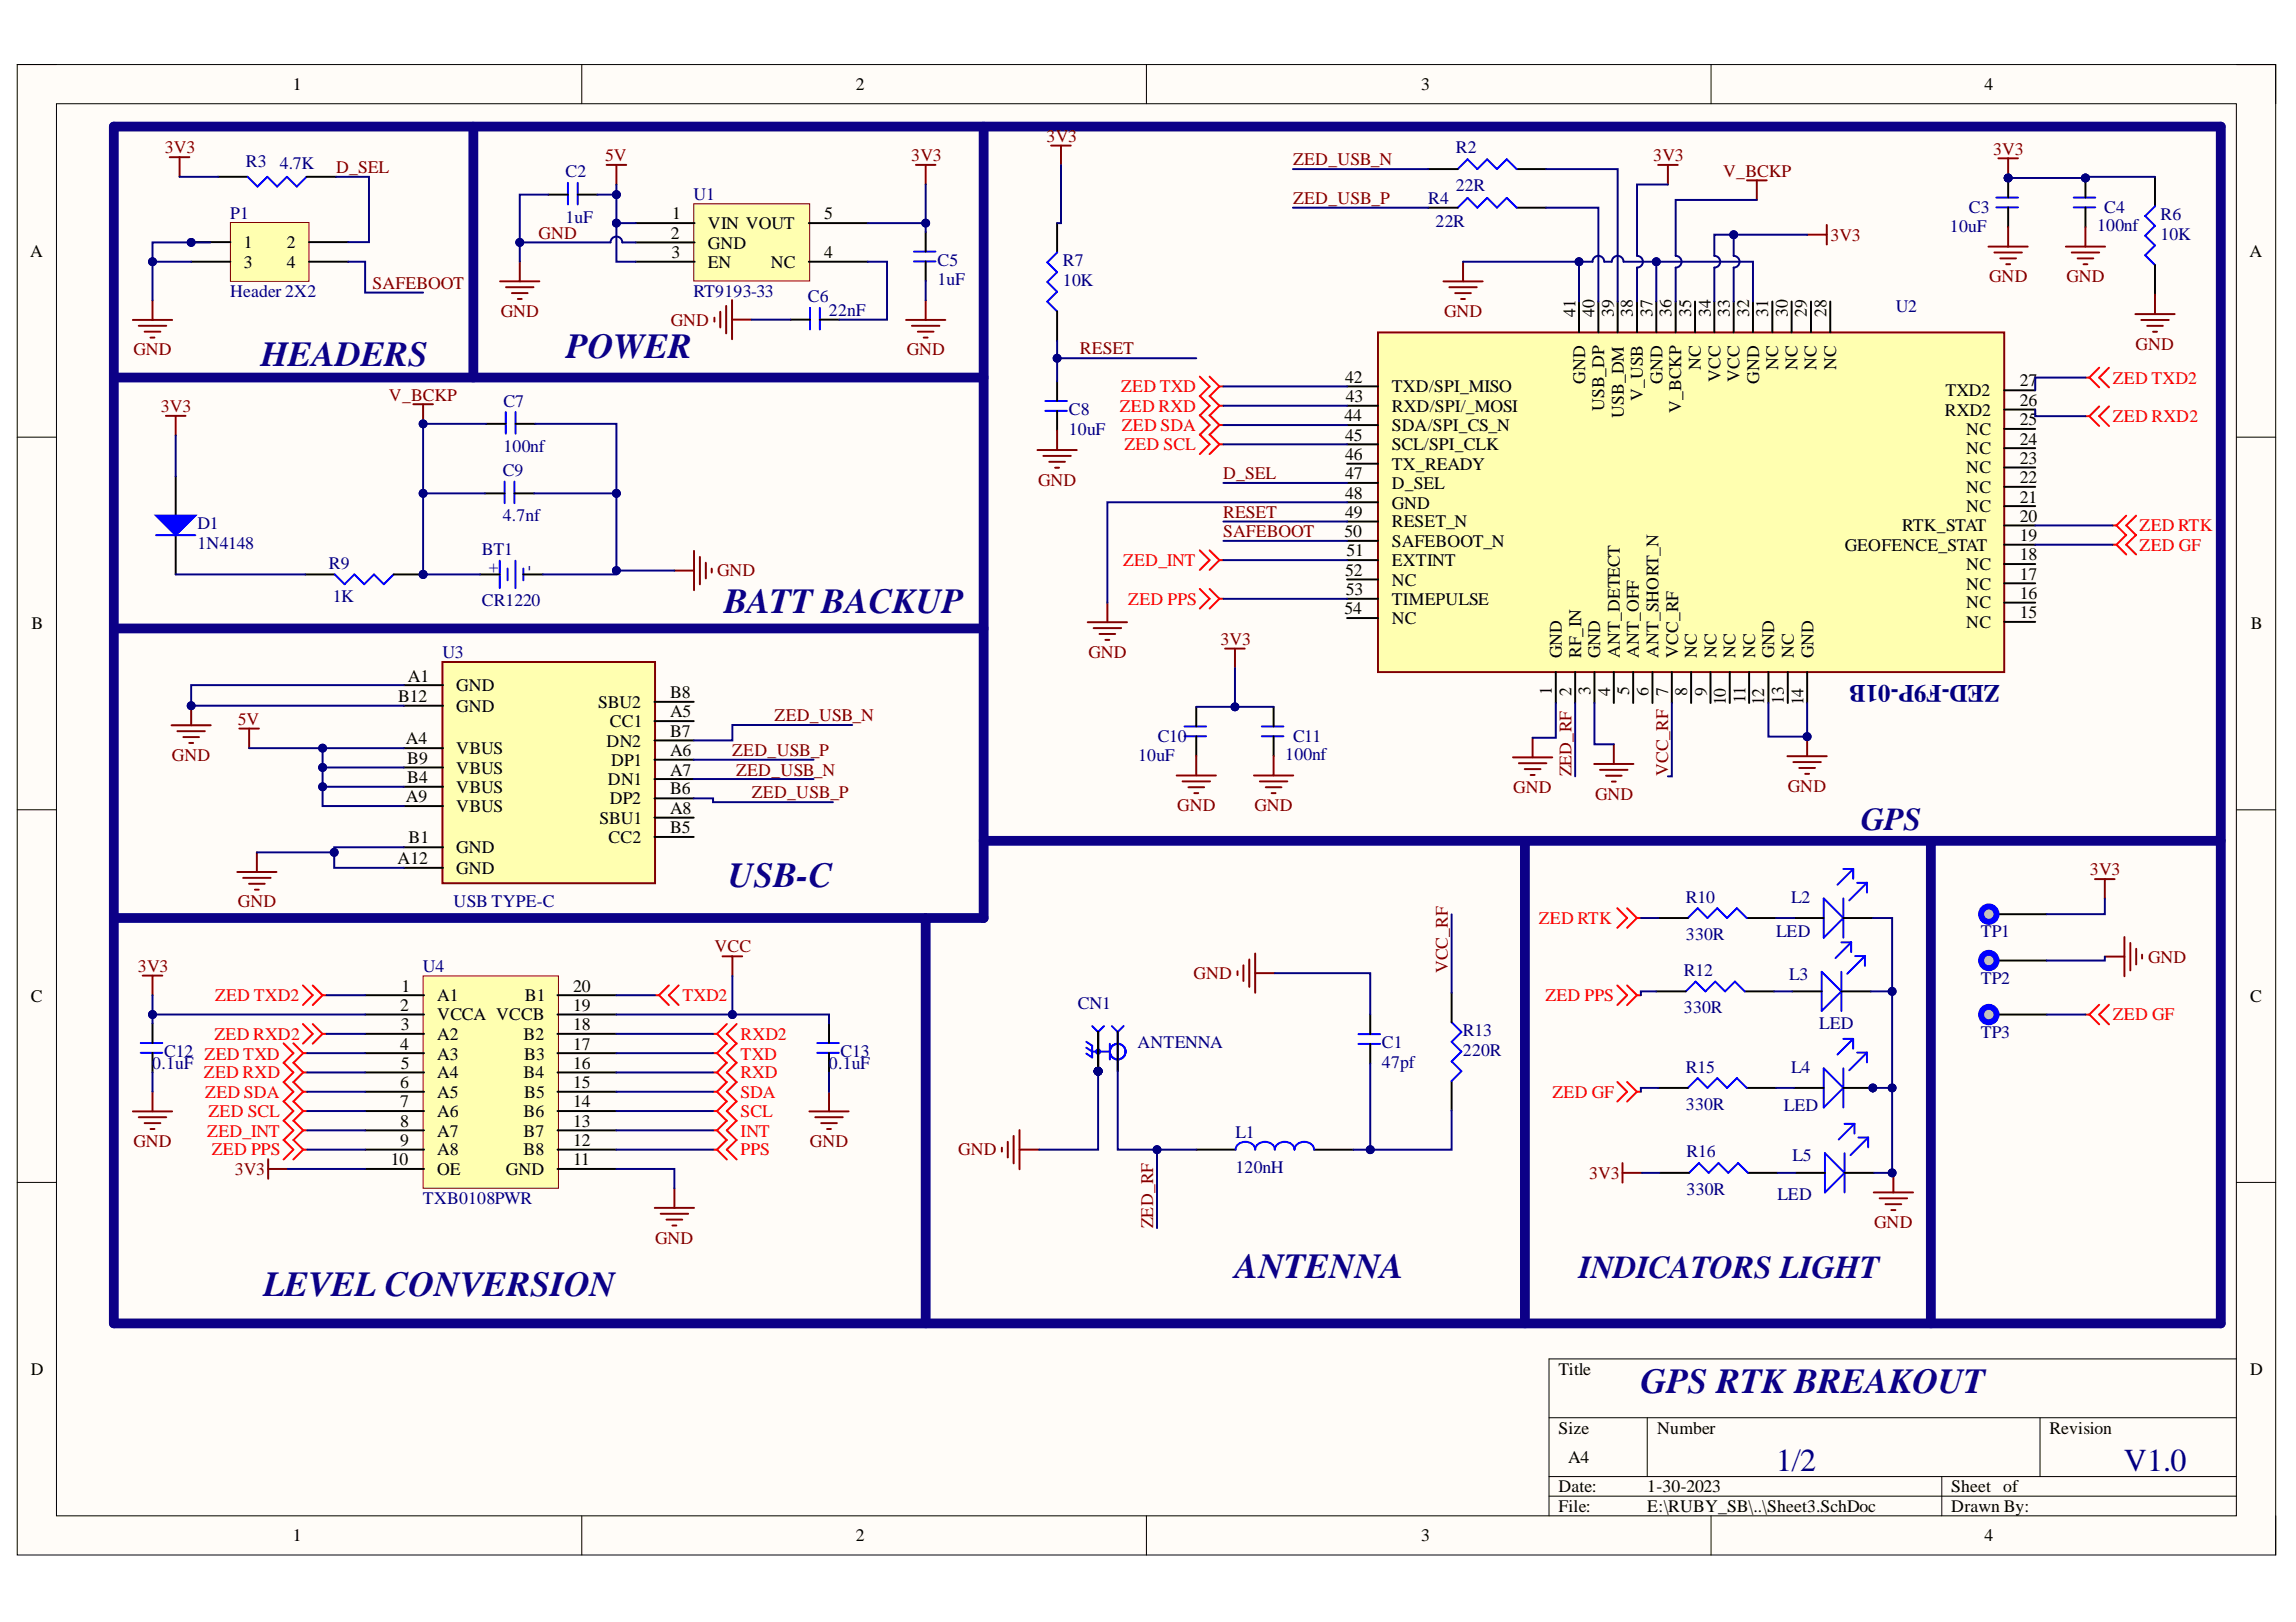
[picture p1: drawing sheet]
<svg xmlns="http://www.w3.org/2000/svg" width="297mm" height="210mm" viewBox="0 0 297 210" stroke-linecap="round" stroke-linejoin="round" font-family="sans-serif">
<defs><g id="words">
<g font-size="4.6" fill="#0c0087">
<text x="33.7" y="47.4">HEADERS</text>
<text x="73.2" y="46.4">POWER</text>
<text x="93.7" y="79.3">BATT BACKUP</text>
<text x="94.2" y="114.8">USB-C</text>
<text x="34.1" y="167.8">LEVEL CONVERSION</text>
<text x="159.8" y="165.3">ANTENNA</text>
<text x="212.3" y="180.3">GPS RTK BREAKOUT</text>
</g>
<g font-size="4.1" fill="#0c0087">
<text x="240.8" y="107.5">GPS</text>
<text x="204.2" y="165.4">INDICATORS LIGHT</text>
</g>
<g font-size="4.1" fill="#000080">
<text x="229.8" y="190.3">1/2</text>
<text x="274.8" y="190.3">V1.0</text>
</g>
<text font-size="3.2" fill="#000080" x="258.8" y="88.7" transform="rotate(-180 258.8 88.7)">ZED-F9P-01B</text>
<g font-size="2.3">
<text x="37.9" y="11.7">1</text>
<text x="110.7" y="11.7">2</text>
<text x="183.9" y="11.7">3</text>
<text x="256.8" y="11.7">4</text>
<text x="86.9" y="28.4">1</text>
<text x="91.6" y="29.7">VIN VOUT</text>
<text x="106.6" y="28.4">5</text>
<text x="3.9" y="33.3">A</text>
<text x="31.5" y="32.1">1</text>
<text x="31.5" y="34.6">3</text>
<text x="37.1" y="32.1">2</text>
<text x="37.1" y="34.6">4</text>
<text x="86.8" y="30.9">2</text>
<text x="86.9" y="33.4">3</text>
<text x="91.6" y="32.2">GND</text>
<text x="91.6" y="34.6">EN</text>
<text x="99.7" y="34.6">NC</text>
<text x="106.6" y="33.4">4</text>
<text x="291" y="33.3">A</text>
<text x="203.8" y="41" transform="rotate(-90 203.8 41)">41</text>
<text x="206.3" y="41" transform="rotate(-90 206.3 41)">40</text>
<text x="208.8" y="41" transform="rotate(-90 208.8 41)">39</text>
<text x="211.3" y="41" transform="rotate(-90 211.3 41)">38</text>
<text x="213.8" y="41" transform="rotate(-90 213.8 41)">37</text>
<text x="216.2" y="41" transform="rotate(-90 216.2 41)">36</text>
<text x="218.8" y="41" transform="rotate(-90 218.8 41)">35</text>
<text x="221.3" y="41" transform="rotate(-90 221.3 41)">34</text>
<text x="223.8" y="41" transform="rotate(-90 223.8 41)">33</text>
<text x="226.3" y="41" transform="rotate(-90 226.3 41)">32</text>
<text x="228.8" y="41" transform="rotate(-90 228.8 41)">31</text>
<text x="231.3" y="41" transform="rotate(-90 231.3 41)">30</text>
<text x="233.8" y="41" transform="rotate(-90 233.8 41)">29</text>
<text x="236.3" y="41" transform="rotate(-90 236.3 41)">28</text>
<text x="220.1" y="47.9" transform="rotate(-90 220.1 47.9)">NC</text>
<text x="230" y="47.9" transform="rotate(-90 230 47.9)">NC</text>
<text x="232.6" y="47.9" transform="rotate(-90 232.6 47.9)">NC</text>
<text x="235" y="47.9" transform="rotate(-90 235 47.9)">NC</text>
<text x="237.6" y="47.9" transform="rotate(-90 237.6 47.9)">NC</text>
<text x="174" y="49.5">42</text>
<text x="174.1" y="52">43</text>
<text x="180.1" y="50.8">TXD/SPI_MISO</text>
<text x="180.1" y="53.3">RXD/SPI/_MOSI</text>
<text x="205.1" y="49.7" transform="rotate(-90 205.1 49.7)">GND</text>
<text x="207.5" y="53.2" transform="rotate(-90 207.5 53.2)">USB_DP</text>
<text x="212.5" y="52" transform="rotate(-90 212.5 52)">V_USB</text>
<text x="215.1" y="49.7" transform="rotate(-90 215.1 49.7)">GND</text>
<text x="217.5" y="53.5" transform="rotate(-90 217.5 53.5)">V_BCKP</text>
<text x="222.6" y="49.4" transform="rotate(-90 222.6 49.4)">VCC</text>
<text x="225" y="49.4" transform="rotate(-90 225 49.4)">VCC</text>
<text x="227.6" y="49.7" transform="rotate(-90 227.6 49.7)">GND</text>
<text x="251.6" y="53.8">RXD2</text>
<text x="251.7" y="51.3">TXD2</text>
<text x="261.3" y="50">27</text>
<text x="261.3" y="52.5">26</text>
<text x="174" y="54.5">44</text>
<text x="174" y="57">45</text>
<text x="174" y="59.6">46</text>
<text x="180.1" y="55.8">SDA/SPI_CS_N</text>
<text x="180.1" y="58.3">SCL/SPI_CLK</text>
<text x="210.1" y="54.1" transform="rotate(-90 210.1 54.1)">USB_DM</text>
<text x="254.4" y="56.3">NC</text>
<text x="254.4" y="58.8">NC</text>
<text x="261.3" y="55">25</text>
<text x="261.3" y="57.5">24</text>
<text x="261.3" y="60">23</text>
<text x="174" y="62">47</text>
<text x="174" y="64.5">48</text>
<text x="180.1" y="60.8">TX_READY</text>
<text x="180.1" y="63.3">D_SEL</text>
<text x="180.1" y="65.8">GND</text>
<text x="254.4" y="61.2">NC</text>
<text x="254.4" y="63.8">NC</text>
<text x="261.3" y="62.5">22</text>
<text x="261.3" y="65.1">21</text>
<text x="174" y="69.5">50</text>
<text x="174" y="67">49</text>
<text x="174.2" y="72">51</text>
<text x="180.1" y="68.3">RESET_N</text>
<text x="180.1" y="70.8">SAFEBOOT_N</text>
<text x="238.7" y="71.3">GEOFENCE_STAT</text>
<text x="246.1" y="68.8">RTK_STAT</text>
<text x="254.4" y="66.3">NC</text>
<text x="261.3" y="67.5">20</text>
<text x="261.3" y="70">19</text>
<text x="174" y="74.5">52</text>
<text x="174.1" y="77">53</text>
<text x="180.1" y="73.2">EXTINT</text>
<text x="180.1" y="75.8">NC</text>
<text x="254.4" y="73.8">NC</text>
<text x="254.4" y="76.3">NC</text>
<text x="261.3" y="72.5">18</text>
<text x="261.3" y="75">17</text>
<text x="261.3" y="77.5">16</text>
<text x="4.1" y="81.4">B</text>
<text x="174" y="79.5">54</text>
<text x="180.1" y="78.3">TIMEPULSE</text>
<text x="180.1" y="80.8">NC</text>
<text x="254.4" y="78.7">NC</text>
<text x="254.4" y="81.3">NC</text>
<text x="261.3" y="80">15</text>
<text x="291.2" y="81.4">B</text>
<text x="52.8" y="88.2">A1</text>
<text x="59" y="89.5">GND</text>
<text x="200.8" y="89.9" transform="rotate(-90 200.8 89.9)">1</text>
<text x="202" y="85.2" transform="rotate(-90 202 85.2)">GND</text>
<text x="204.6" y="85.2" transform="rotate(-90 204.6 85.2)">RF_IN</text>
<text x="205.8" y="90" transform="rotate(-90 205.8 90)">3</text>
<text x="207" y="85.2" transform="rotate(-90 207 85.2)">GND</text>
<text x="209.6" y="85.2" transform="rotate(-90 209.6 85.2)">ANT_DETECT</text>
<text x="210.7" y="90" transform="rotate(-90 210.7 90)">5</text>
<text x="212" y="85.2" transform="rotate(-90 212 85.2)">ANT_OFF</text>
<text x="214.6" y="85.2" transform="rotate(-90 214.6 85.2)">ANT_SHORT_N</text>
<text x="217.1" y="85.2" transform="rotate(-90 217.1 85.2)">VCC_RF</text>
<text x="219.5" y="85.2" transform="rotate(-90 219.5 85.2)">NC</text>
<text x="222.1" y="85.2" transform="rotate(-90 222.1 85.2)">NC</text>
<text x="224.5" y="85.2" transform="rotate(-90 224.5 85.2)">NC</text>
<text x="227.1" y="85.2" transform="rotate(-90 227.1 85.2)">NC</text>
<text x="229.5" y="85.2" transform="rotate(-90 229.5 85.2)">GND</text>
<text x="232.1" y="85.2" transform="rotate(-90 232.1 85.2)">NC</text>
<text x="234.6" y="85.2" transform="rotate(-90 234.6 85.2)">GND</text>
<text x="51.5" y="90.8">B12</text>
<text x="59" y="92.1">GND</text>
<text x="77.4" y="91.6">SBU2</text>
<text x="78.9" y="94.1">CC1</text>
<text x="86.7" y="90.3">B8</text>
<text x="86.7" y="92.8">A5</text>
<text x="86.7" y="95.4">B7</text>
<text x="203.3" y="90.1" transform="rotate(-90 203.3 90.1)">2</text>
<text x="208.3" y="90.1" transform="rotate(-90 208.3 90.1)">4</text>
<text x="213.3" y="90.1" transform="rotate(-90 213.3 90.1)">6</text>
<text x="215.8" y="90.1" transform="rotate(-90 215.8 90.1)">7</text>
<text x="218.3" y="90.1" transform="rotate(-90 218.3 90.1)">8</text>
<text x="220.8" y="90.1" transform="rotate(-90 220.8 90.1)">9</text>
<text x="223.3" y="91.2" transform="rotate(-90 223.3 91.2)">10</text>
<text x="225.8" y="91" transform="rotate(-90 225.8 91)">11</text>
<text x="228.3" y="91.2" transform="rotate(-90 228.3 91.2)">12</text>
<text x="230.8" y="91.1" transform="rotate(-90 230.8 91.1)">13</text>
<text x="233.3" y="91.2" transform="rotate(-90 233.3 91.2)">14</text>
<text x="52.5" y="96.3">A4</text>
<text x="52.7" y="98.8">B9</text>
<text x="52.7" y="101.4">B4</text>
<text x="59" y="97.6">VBUS</text>
<text x="59" y="100.1">VBUS</text>
<text x="78.5" y="96.6">DN2</text>
<text x="78.7" y="101.6">DN1</text>
<text x="79.1" y="99.1">DP1</text>
<text x="86.7" y="97.8">A6</text>
<text x="86.7" y="100.4">A7</text>
<text x="52.5" y="103.8">A9</text>
<text x="59" y="102.6">VBUS</text>
<text x="59" y="105.1">VBUS</text>
<text x="77.6" y="106.6">SBU1</text>
<text x="78.9" y="104.1">DP2</text>
<text x="86.7" y="102.8">B6</text>
<text x="86.7" y="105.3">A8</text>
<text x="86.7" y="107.8">B5</text>
<text x="51.4" y="111.9">A12</text>
<text x="52.9" y="109.1">B1</text>
<text x="59" y="110.4">GND</text>
<text x="59" y="113.1">GND</text>
<text x="78.7" y="109.1">CC2</text>
<text x="4" y="129.7">C</text>
<text x="51.8" y="130.8">2</text>
<text x="51.9" y="128.3">1</text>
<text x="56.6" y="129.6">A1</text>
<text x="67.9" y="129.6">B1</text>
<text x="74.2" y="130.8">19</text>
<text x="74.2" y="128.3">20</text>
<text x="291.1" y="129.7">C</text>
<text x="51.8" y="135.8">4</text>
<text x="51.8" y="133.3">3</text>
<text x="56.6" y="132">VCCA VCCB</text>
<text x="56.6" y="134.6">A2</text>
<text x="56.6" y="137.1">A3</text>
<text x="67.7" y="134.6">B2</text>
<text x="67.8" y="137.1">B3</text>
<text x="74.2" y="135.8">17</text>
<text x="74.2" y="133.3">18</text>
<text x="51.8" y="140.8">6</text>
<text x="51.8" y="143.3">7</text>
<text x="51.8" y="138.3">5</text>
<text x="56.6" y="139.6">A4</text>
<text x="56.6" y="142.1">A5</text>
<text x="67.7" y="139.6">B4</text>
<text x="67.8" y="142.1">B5</text>
<text x="74.2" y="143.3">14</text>
<text x="74.2" y="140.8">15</text>
<text x="74.2" y="138.3">16</text>
<text x="51.8" y="145.8">8</text>
<text x="51.8" y="148.3">9</text>
<text x="56.6" y="144.5">A6</text>
<text x="56.6" y="147.1">A7</text>
<text x="56.6" y="149.5">A8</text>
<text x="67.7" y="149.5">B8</text>
<text x="67.7" y="147.1">B7</text>
<text x="67.7" y="144.5">B6</text>
<text x="74.2" y="148.3">12</text>
<text x="74.2" y="145.8">13</text>
<text x="50.6" y="150.8">10</text>
<text x="56.6" y="152.1">OE</text>
<text x="65.5" y="152.1">GND</text>
<text x="74.2" y="150.8">11</text>
<text x="4" y="177.9">D</text>
<text x="201.6" y="177.9">Title</text>
<text x="291.1" y="177.9">D</text>
<text x="201.6" y="185.5">Size</text>
<text x="214.4" y="185.5">Number</text>
<text x="265.1" y="185.5">Revision</text>
<text x="202.9" y="189.3">A4</text>
<text x="201.6" y="193.1">Date:</text>
<text x="201.6" y="195.7">File:</text>
<text x="213.1" y="193.1">1-30-2023</text>
<text x="213.1" y="195.7">E:\RUBY_SB\..\Sheet3.SchDoc</text>
<text x="252.4" y="193.1">Sheet of</text>
<text x="252.4" y="195.7">Drawn By:</text>
<text x="37.9" y="199.5">1</text>
<text x="110.7" y="199.5">2</text>
<text x="183.9" y="199.5">3</text>
<text x="256.8" y="199.5">4</text>
</g>
<g font-size="2.3" fill="#800000">
<text x="21.3" y="19.9">3V3</text>
<text x="43.5" y="22.4">D_SEL</text>
<text x="78.3" y="20.9">5V</text>
<text x="117.9" y="20.9">3V3</text>
<text x="135.4" y="18.3">3V3</text>
<text x="167.3" y="21.4">ZED_USB_N</text>
<text x="213.9" y="20.9">3V3</text>
<text x="222.9" y="22.9">V_BCKP</text>
<text x="257.9" y="20">3V3</text>
<text x="167.3" y="26.4">ZED_USB_P</text>
<text x="69.7" y="30.9">GND</text>
<text x="236.8" y="31.2">3V3</text>
<text x="48.2" y="37.4">SAFEBOOT</text>
<text x="64.8" y="41">GND</text>
<text x="186.8" y="41">GND</text>
<text x="257.3" y="36.5">GND</text>
<text x="267.3" y="36.5">GND</text>
<text x="17.3" y="46">GND</text>
<text x="86.8" y="42.2">GND</text>
<text x="117.3" y="46">GND</text>
<text x="139.7" y="45.9">RESET</text>
<text x="276.3" y="45.3">GND</text>
<text x="20.8" y="53.3">3V3</text>
<text x="50.3" y="51.9">V_BCKP</text>
<text x="134.3" y="62.9">GND</text>
<text x="158.2" y="62">D_SEL</text>
<text x="158.2" y="67">RESET</text>
<text x="158.2" y="69.5">SAFEBOOT</text>
<text x="92.8" y="74.6">GND</text>
<text x="157.9" y="83.5">3V3</text>
<text x="140.8" y="85.2">GND</text>
<text x="30.8" y="93.8">5V</text>
<text x="100.2" y="93.4">ZED_USB_N</text>
<text x="22.2" y="98.4">GND</text>
<text x="94.7" y="97.8">ZED_USB_P</text>
<text x="95.2" y="100.4">ZED_USB_N</text>
<text x="203.3" y="100.4" transform="rotate(-90 203.3 100.4)">ZED_RF</text>
<text x="215.8" y="100.4" transform="rotate(-90 215.8 100.4)">VCC_RF</text>
<text x="97.3" y="103.3">ZED_USB_P</text>
<text x="152.3" y="104.9">GND</text>
<text x="162.3" y="104.9">GND</text>
<text x="195.8" y="102.6">GND</text>
<text x="206.4" y="103.5">GND</text>
<text x="231.3" y="102.5">GND</text>
<text x="270.4" y="113.3">3V3</text>
<text x="30.8" y="117.4">GND</text>
<text x="17.8" y="125.8">3V3</text>
<text x="92.4" y="123.3">VCC</text>
<text x="187.3" y="126" transform="rotate(-90 187.3 126)">VCC_RF</text>
<text x="277.9" y="124.6">GND</text>
<text x="154.4" y="126.7">GND</text>
<text x="17.3" y="148.4">GND</text>
<text x="104.8" y="148.4">GND</text>
<text x="124" y="149.5">GND</text>
<text x="30.4" y="152.1">3V3</text>
<text x="205.6" y="152.6">3V3</text>
<text x="84.7" y="160.9">GND</text>
<text x="149.2" y="158.9" transform="rotate(-90 149.2 158.9)">ZED_RF</text>
<text x="242.5" y="158.9">GND</text>
</g>
<g font-size="2.3" fill="#000080">
<text x="31.8" y="21.6">R3</text>
<text x="36.2" y="21.9">4.7K</text>
<text x="73.2" y="22.9">C2</text>
<text x="188.3" y="19.9">R2</text>
<text x="29.8" y="28.3">P1</text>
<text x="73.2" y="28.8">1uF</text>
<text x="89.7" y="25.9">U1</text>
<text x="184.8" y="26.4">R4</text>
<text x="185.7" y="29.4">22R</text>
<text x="188.3" y="24.7">22R</text>
<text x="254.7" y="27.5">C3</text>
<text x="271.3" y="29.9">100nf</text>
<text x="272.2" y="27.5">C4</text>
<text x="279.5" y="28.5">R6</text>
<text x="121.3" y="34.4">C5</text>
<text x="137.5" y="34.5">R7</text>
<text x="252.3" y="30.1">10uF</text>
<text x="279.5" y="31">10K</text>
<text x="29.8" y="38.4">Header 2X2</text>
<text x="89.7" y="38.4">RT9193-33</text>
<text x="104.5" y="39.1">C6</text>
<text x="107.2" y="40.9">22nF</text>
<text x="121.3" y="36.9">1uF</text>
<text x="137.5" y="37">10K</text>
<text x="245.3" y="40.4">U2</text>
<text x="65.1" y="52.6">C7</text>
<text x="138.3" y="53.7">C8</text>
<text x="65.1" y="58.5">100nf</text>
<text x="138.3" y="56.3">10uF</text>
<text x="65" y="61.6">C9</text>
<text x="25.5" y="68.5">D1</text>
<text x="25.5" y="71">1N4148</text>
<text x="62.3" y="71.8">BT1</text>
<text x="65" y="67.4">4.7nf</text>
<text x="42.5" y="73.6">R9</text>
<text x="43" y="77.9">1K</text>
<text x="64.4" y="74.1" transform="rotate(-90 64.4 74.1)">+</text>
<text x="69" y="73.8" transform="rotate(-90 69 73.8)">-</text>
<text x="62.3" y="78.4">CR1220</text>
<text x="57.3" y="85.2">U3</text>
<text x="149.8" y="96">C10</text>
<text x="167.3" y="96">C11</text>
<text x="147.2" y="98.5">10uF</text>
<text x="166.3" y="98.3">100nf</text>
<text x="58.7" y="117.3">USB TYPE-C</text>
<text x="218.1" y="116.8">R10</text>
<text x="231.7" y="116.8">L2</text>
<text x="54.7" y="125.8">U4</text>
<text x="218.1" y="121.7">330R</text>
<text x="229.8" y="121.3">LED</text>
<text x="256.2" y="121.3">TP1</text>
<text x="139.5" y="130.5">CN1</text>
<text x="217.9" y="126.3">R12</text>
<text x="217.9" y="131.1">330R</text>
<text x="231.5" y="126.8">L3</text>
<text x="256.2" y="127.3">TP2</text>
<text x="21.2" y="136.8">C12 ZED TXD</text>
<text x="108.8" y="136.8">C13</text>
<text x="147.2" y="135.6">ANTENNA</text>
<text x="178.8" y="135.7">C1</text>
<text x="189.3" y="134.1">R13</text>
<text x="189.3" y="136.6">220R</text>
<text x="235.4" y="133.1">LED</text>
<text x="256.2" y="134.3">TP3</text>
<text x="19.7" y="138.3">0.1uF</text>
<text x="107.2" y="138.3">0.1uF</text>
<text x="178.8" y="138.2">47pf</text>
<text x="218.1" y="138.8">R15</text>
<text x="218.1" y="143.6">330R</text>
<text x="230.8" y="143.8">LED</text>
<text x="231.7" y="138.8">L4</text>
<text x="159.8" y="147.3">L1</text>
<text x="218.2" y="149.8">R16</text>
<text x="54.7" y="155.9">TXB0108PWR</text>
<text x="159.8" y="151.8">120nH</text>
<text x="218.2" y="154.6">330R</text>
<text x="229.9" y="155.3">LED</text>
<text x="231.9" y="150.3">L5</text>
</g>
<g font-size="2.3" fill="#f00">
<text x="144.9" y="53.3">ZED RXD</text>
<text x="145" y="50.8">ZED TXD</text>
<text x="273.3" y="49.7">ZED TXD2</text>
<text x="145.1" y="55.8">ZED SDA</text>
<text x="145.5" y="58.3">ZED SCL</text>
<text x="273.3" y="54.7">ZED RXD2</text>
<text x="276.8" y="68.8">ZED RTK</text>
<text x="276.8" y="71.3">ZED GF</text>
<text x="145.3" y="73.2">ZED_INT</text>
<text x="146" y="78.3">ZED PPS</text>
<text x="199.1" y="119.6">ZED RTK</text>
<text x="27.8" y="129.6">ZED TXD2</text>
<text x="88.3" y="129.6">TXD2</text>
<text x="199.9" y="129.6">ZED PPS</text>
<text x="27.7" y="134.6">ZED RXD2</text>
<text x="95.8" y="134.6">RXD2</text>
<text x="95.8" y="137.1">TXD</text>
<text x="273.3" y="132">ZED GF</text>
<text x="26.4" y="139.6">ZED RXD</text>
<text x="26.6" y="142.1">ZED SDA</text>
<text x="95.8" y="142.1">SDA</text>
<text x="95.8" y="139.6">RXD</text>
<text x="200.9" y="142.1">ZED GF</text>
<text x="26.8" y="147.1">ZED_INT</text>
<text x="27" y="144.5">ZED SCL</text>
<text x="27.4" y="149.5">ZED PPS</text>
<text x="95.8" y="144.5">SCL</text>
<text x="95.8" y="147.1">INT</text>
<text x="95.8" y="149.5">PPS</text>
</g>
</g></defs>
<path d="M2.2 8.4h292.2v192.8h-292.2z" fill-rule="evenodd" fill="#fffcf8"/>
<path d="M2.2 8.4h292.2v192.8h-292.2z" fill="none" stroke="#000" stroke-width=".13"/>
<path d="M7.3 13.4h282v182.8h-282z" fill-rule="evenodd" fill="#fffcf8"/>
<g fill="none" stroke="#000" stroke-width=".13">
<path d="M2.2 8.3h5.1M7.3 13.4h282v182.8h-282zM75.3 8.3v5.1M148.3 8.3v5.1M221.4 8.4v5M289.3 8.4h5.1v5M2.2 56.6h5.1M289.3 56.6h5.1M2.2 104.8h5.1M289.3 104.8h5.1M2.2 153h5.1M289.3 153h5.1"/>
<path d="M289.3 175.9h-88.9v20.3M75.3 196.2v5M148.3 196.2v5M200.4 183.5h88.9M200.4 191.1h88.9M200.4 193.6h88.9M213.1 183.5v7.6M221.4 196.2v5M251.2 191.1v5.1M263.9 183.5v7.6M294.4 196.2v5"/>
</g>
<path d="M89.8 26.4h15v10h-15z" fill-rule="evenodd" fill="#ffffb0"/>
<path d="M89.8 26.4h15v10h-15z" fill="none" stroke="#800000" stroke-width=".13"/>
<g fill="none" stroke="#000" stroke-width=".25">
<path d="M70.9 25.2h2.6M74.7 25.2h2.6M82.2 28.9h7.7M82.2 31.4h7.7M82.2 33.9h7.7M104.6 28.9h7.7M104.6 33.9h7.7M119.8 30v2.6M119.8 33.8v2.6M102.3 41.4h2.5M106.1 41.4h2.5M214.5 118.8h3.9"/>
<path d="M226 118.8h3.8M232.1 118.8h3.8M238.5 118.8h3.8"/>
</g>
<g fill="none" stroke="#800000" stroke-width=".25">
<path d="M64.7 36.4h5.1M65.5 37.2h3.5M66.2 37.9h2.1M67 38.7h.5M67.2 33.9v2.5M78.5 21.3h2.5M79.7 21.3v2.6M93.9 39.6v3.5M94.7 38.8v5.1M118.5 21.3h2.5M119.8 21.3v2.6M119.8 38.9v2.5"/>
<path d="M92.4 41.1v.5M93.2 40.3v2.1M94.7 41.4h2.6M117.2 41.4h5.1M118 42.2h3.5M118.7 42.9h2.1M119.5 43.7h.5"/>
</g>
<g fill="none" stroke="#00f" stroke-width=".25">
<path d="M73.5 23.7v2.8M74.7 23.7v2.8M104.8 39.8v2.8M106.1 39.8v2.8M118.2 32.6h2.8M118.2 33.8h2.8M218.4 118.8l1.2-1.3 1.3 1.3 1.3-1.3 1.2 1.3 1.3-1.3 1.3 1.3M235.9 116.3l2.6 2.5-2.6 2.5zM238.5 116.3v5M238.5 112.5h1.3M239.8 112.5l-2.1 2M239.8 112.5v1.2"/>
<path d="M240.3 114.2h1.2M241.5 114.2l-2.3 2.3M241.5 114.2v1.3"/>
</g>
<path d="M14.7 16.4h272.6v154.9h-272.6zM61.2 16.4v32.5M127.3 16.4v102.4h-112.6M14.7 48.9h112.6M14.7 81.3h112.6M119.8 118.8v52.5M127.3 108.8h160M197.3 108.8v62.5M249.8 108.8v62.5" fill="none" stroke="#0c0087" stroke-width="1.3"/>
<path d="M57.2 85.7h27.5v28.6h-27.5z" fill-rule="evenodd" fill="#ffffb0"/>
<path d="M57.2 85.7h27.5v28.6h-27.5zM242.4 154.3h5.1M243.2 155.1h3.5M243.9 155.8h2.1M244.7 156.6h.5M244.9 151.8v2.5" fill="none" stroke="#800000" stroke-width=".25"/>
<g fill="none" stroke="#000" stroke-width=".25">
<path d="M52.2 88.7h5.1M52.2 91.3h5.1M52.2 96.8h5.1M52.2 99.3h5.1M84.7 90.8h5.1M84.7 93.3h5.1M84.7 95.8h5.1M84.7 98.3h5.1M52.2 101.8h5.1M52.2 104.3h5.1M52.2 109.6h5.1M52.2 112.3h5.1"/>
<path d="M84.7 100.8h5.1M84.7 103.3h5.1M84.7 105.8h5.1M84.7 108.3h5.1M214.3 128.3h3.8M225.7 128.3h3.8M231.9 128.3h3.8M238.2 128.3h3.8M214.5 140.8h3.9M214.7 151.8h3.8M226 140.8h3.8M226.1 151.8h3.8"/>
<path d="M232.1 140.8h3.8M232.3 151.8h3.8M238.5 140.8h3.8M238.6 151.8h3.9"/>
</g>
<g fill="none" stroke="#00f" stroke-width=".25">
<path d="M218.1 128.3l1.3-1.3 1.2 1.3 1.3-1.3 1.3 1.3 1.2-1.3 1.3 1.3M235.7 125.8l2.5 2.5-2.5 2.5zM235.9 138.3l2.6 2.5-2.6 2.5zM238.2 125.8v5M238.2 121.9h1.3M238.5 138.3v5M238.5 134.4h1.2M239.5 121.9l-2 2.1M239.5 121.9v1.3M239.7 134.4l-2 2.1M239.7 134.4v1.3M240 123.7h1.3"/>
<path d="M240.3 136.2h1.2M241.3 123.7l-2.3 2.3M241.3 123.7v1.3M241.5 136.2l-2.3 2.3M241.5 136.2v1.3M218.4 140.8l1.2-1.3 1.3 1.3 1.3-1.3 1.2 1.3 1.3-1.3 1.3 1.3M218.5 151.8l1.3-1.3 1.3 1.3 1.2-1.3 1.3 1.3 1.3-1.3 1.2 1.3M236.1 149.2l2.5 2.6-2.5 2.5zM238.6 149.2v5.1M238.6 145.4h1.3M239.9 145.4l-2 2.1M239.9 145.4v1.3"/>
<path d="M240.4 147.2h1.3M241.7 147.2l-2.3 2.3M241.7 147.2v1.3"/>
</g>
<path d="M178.3 43h81v44h-81z" fill-rule="evenodd" fill="#ffffb0"/>
<g fill="none" stroke="#800000" stroke-width=".25">
<path d="M178.3 43h81v44h-81zM195.7 98h5.1M196.5 98.8h3.6M197.3 99.5h2M198.3 95.5v2.5M206.2 98.9h5.1M207 99.6h3.6M208.8 96.3v2.6M231.2 97.9h5.1M232 98.6h3.6M232.8 99.4h2M233.8 95.3v2.6"/>
<path d="M198 100.3h.5M207.8 100.4h2M208.5 101.1h.5M233.5 100.1h.5"/>
</g>
<g fill="none" stroke="#000" stroke-width=".25">
<path d="M204.3 39v4M206.8 39v4M209.3 39v4M211.8 39v4M214.3 39v4M216.8 39v4M219.3 39v4M221.8 39v4M224.3 39v4M226.8 39v4M229.3 39v4M231.8 39v4"/>
<path d="M234.3 39v4M236.8 39v4M174.3 50h4M174.3 52.5h4M174.3 55h4M174.3 57.5h4M259.3 50.5h4M259.3 53h4M259.3 55.5h4M259.3 58h4M174.3 60h4M174.3 62.5h4"/>
<path d="M174.3 65h4M174.3 67.5h4M174.3 70h4M174.3 72.5h4M174.3 75h4M174.3 77.5h4M174.3 80h4M259.3 60.5h4M259.3 63h4M259.3 65.5h4M259.3 68h4M259.3 70.5h4"/>
<path d="M259.3 73h4M259.3 75.5h4M259.3 78h4M201.3 87v4M203.8 87v4M206.3 87v4M208.8 87v4M211.3 87v4M213.8 87v4M216.3 87v4M218.8 87v4M221.3 87v4"/>
<path d="M223.8 87v4M226.3 87v4M228.8 87v4M231.3 87v4M233.8 87v4M259.3 80.5h4"/>
</g>
<circle cx="233.8" cy="95.3" r=".51" fill="#000080"/>
<circle cx="233.8" cy="95.3" r=".51" fill="none" stroke="#000080" stroke-width=".13"/>
<path d="M188.6 21.9l1.3-1.3 1.2 1.3 1.3-1.3 1.3 1.3 1.2-1.3 1.3 1.3M188.6 26.9l1.3-1.3 1.2 1.3 1.3-1.3 1.3 1.3 1.2-1.3 1.3 1.3M153.2 94h2.8M153.2 95.3h2.8M163.2 94h2.8M163.2 95.3h2.8" fill="none" stroke="#00f" stroke-width=".25"/>
<path d="M184.8 21.9h3.8M184.8 26.9h3.8M196.2 21.9h3.8M196.2 26.9h3.8M154.8 91.5v2.5M154.8 95.3v2.5M164.8 91.5v2.5M164.8 95.3v2.5" fill="none" stroke="#000" stroke-width=".25"/>
<g fill="none" stroke="#800000" stroke-width=".25">
<path d="M186.7 36.4h5.1M187.5 37.2h3.6M188.3 37.9h2M189 38.7h.5M189.3 33.9v2.5M214.5 21.3h2.6M215.8 21.3v2.6M226 23.3h2.6M227.3 23.3v2.6M233.8 30.4h2.5M236.3 29.1v2.5M143.3 78v2.5"/>
<path d="M140.7 80.5h5.1M141.5 81.3h3.5M142.2 82h2.1M143 82.8h.5M154.8 97.8v2.6M158.5 83.9h2.5M159.8 83.9v2.6M164.8 97.8v2.6M152.2 100.4h5.1M153 101.1h3.5M153.7 101.9h2.1M154.5 102.6h.5"/>
<path d="M162.2 100.4h5.1M163 101.1h3.5M163.8 101.9h2M164.5 102.6h.5"/>
</g>
<circle cx="269.8" cy="23" r=".51" fill="#000080"/>
<circle cx="269.8" cy="23" r=".51" fill="none" stroke="#000080" stroke-width=".13"/>
<path d="M268.3 25.6h2.8M268.3 26.8h2.8" fill="none" stroke="#00f" stroke-width=".25"/>
<path d="M269.8 23v2.6" fill="none" stroke="#000" stroke-width=".25"/>
<circle cx="269.8" cy="23" r=".51" fill="#000080"/>
<circle cx="269.8" cy="23" r=".51" fill="none" stroke="#000080" stroke-width=".13"/>
<path d="M269.8 26.8v2.6" fill="none" stroke="#000" stroke-width=".25"/>
<circle cx="259.8" cy="23" r=".51" fill="#000080"/>
<circle cx="259.8" cy="23" r=".51" fill="none" stroke="#000080" stroke-width=".13"/>
<path d="M258.3 25.6h2.8M258.3 26.8h2.8" fill="none" stroke="#00f" stroke-width=".25"/>
<path d="M259.8 23v2.6" fill="none" stroke="#000" stroke-width=".25"/>
<circle cx="259.8" cy="23" r=".51" fill="#000080"/>
<circle cx="259.8" cy="23" r=".51" fill="none" stroke="#000080" stroke-width=".13"/>
<path d="M259.8 26.8v2.6M278.8 22.9v3.8M278.8 34.3v3.8" fill="none" stroke="#000" stroke-width=".25"/>
<g fill="none" stroke="#800000" stroke-width=".25">
<path d="M257.3 31.9h5M258 32.7h3.6M258.5 20.5h2.6M258.8 33.4h2M259.5 34.2h.6M259.8 20.5v2.5M259.8 29.4v2.5M267.3 31.9h5M268 32.7h3.6M268.8 33.4h2M269.5 34.2h.6M269.8 29.4v2.5"/>
<path d="M278.8 38.1v2.5M276.3 40.6h5M277 41.4h3.6M277.8 42.2h2M278.5 42.9h.6"/>
</g>
<path d="M278.8 26.7l-1.3 1.3 1.3 1.2-1.3 1.3 1.3 1.3-1.3 1.2 1.3 1.3" fill="none" stroke="#00f" stroke-width=".25"/>
<circle cx="259.8" cy="23" r=".51" fill="#000080"/>
<circle cx="259.8" cy="23" r=".51" fill="none" stroke="#000080" stroke-width=".13"/>
<path d="M136.8 32.7l-1.3 1.2 1.3 1.3-1.3 1.3 1.3 1.3-1.3 1.2 1.3 1.3M135.2 51.9h2.8M135.2 53.2h2.8" fill="none" stroke="#00f" stroke-width=".25"/>
<path d="M136.8 28.9v3.8M136.8 40.3v3.8M136.8 49.4v2.5M136.8 53.2v2.5" fill="none" stroke="#000" stroke-width=".25"/>
<path d="M134.2 58.2h5.1M135 59h3.5M135.7 59.8h2.1M136.8 55.7v2.5M136.5 60.5h.5M22.2 93.9h5.1M23 94.6h3.5M23.7 95.4h2M24.5 96.1h.5M24.7 91.3v2.6" fill="none" stroke="#800000" stroke-width=".25"/>
<circle cx="24.7" cy="91.3" r=".51" fill="#000080"/>
<circle cx="24.7" cy="91.3" r=".51" fill="none" stroke="#000080" stroke-width=".13"/>
<g fill="none" stroke="#800000" stroke-width=".25">
<path d="M19.7 38.9v2.5M22 20.3h2.5M23.2 20.3v2.6M17.2 41.4h5.1M18 42.2h3.5M18.7 42.9h2M19.5 43.7h.5M31 94.3h2.5M32.2 94.3v2.5M30.7 112.8h5.1M31.5 113.6h3.5M32.2 114.4h2.1"/>
<path d="M33 115.1h.5M33.2 110.3v2.5"/>
</g>
<path d="M32 22.9l1.3 1.2 1.3-1.2 1.3 1.2 1.2-1.2 1.3 1.2 1.3-1.2M65.4 53.3v2.8M66.7 53.3v2.8M64.7 72.6v3.5M65.3 62.3v2.8M65.7 73.6v1.5M66.6 62.3v2.8M66.7 72.6v3.5M67.7 73.6v1.5" fill="none" stroke="#00f" stroke-width=".25"/>
<path d="M28.2 22.9h3.8M39.7 22.9h3.8M62.9 54.9h2.5M66.7 54.9h2.5M62.1 74.3h2.6M62.7 63.8h2.6M66.6 63.8h2.5M67.7 74.3h2.5" fill="none" stroke="#000" stroke-width=".25"/>
<circle cx="54.7" cy="74.3" r=".51" fill="#000080"/>
<circle cx="54.7" cy="74.3" r=".51" fill="none" stroke="#000080" stroke-width=".13"/>
<path d="M45.8 74.3l1.3 1.3 1.3-1.3 1.3 1.3 1.2-1.3" fill="none" stroke="#00f" stroke-width=".25"/>
<path d="M39.5 74.3h3.8M50.9 74.3h3.8" fill="none" stroke="#000" stroke-width=".25"/>
<circle cx="54.7" cy="74.3" r=".51" fill="#000080"/>
<circle cx="54.7" cy="74.3" r=".51" fill="none" stroke="#000080" stroke-width=".13"/>
<path d="M43.3 74.3l1.3 1.3 1.2-1.3" fill="none" stroke="#00f" stroke-width=".25"/>
<path d="M22.7 61.6v5.1M22.7 69.3v5" fill="none" stroke="#000" stroke-width=".25"/>
<path d="M20.2 66.7h5.1l-2.6 2.6z" fill="#00f"/>
<path d="M20.2 66.7h5.1l-2.6 2.6zM20.2 69.3h5.1" fill="none" stroke="#00f" stroke-width=".25"/>
<path d="M53.5 52.3h2.5M54.7 52.3v2.6" fill="none" stroke="#800000" stroke-width=".25"/>
<circle cx="54.7" cy="54.9" r=".51" fill="#000080"/>
<circle cx="54.7" cy="54.9" r=".51" fill="none" stroke="#000080" stroke-width=".13"/>
<path d="M21.5 53.8h2.5M22.7 53.8v2.6M87.2 73.8h2.6M89.8 71.3v5.1M90.5 72.1v3.5M91.3 72.8v2.1M92.1 73.6v.5" fill="none" stroke="#800000" stroke-width=".25"/>
<path d="M257.2 118.3h7.6" fill="none" stroke="#000" stroke-width=".25"/>
<circle cx="257.3" cy="118.3" r="1" fill="#c0c0c0"/>
<circle cx="257.3" cy="118.3" r="1" fill="none" stroke="#00f" stroke-width=".76"/>
<path d="M257.2 124.3h7.6" fill="none" stroke="#000" stroke-width=".25"/>
<circle cx="257.3" cy="124.3" r="1" fill="#c0c0c0"/>
<circle cx="257.3" cy="124.3" r="1" fill="none" stroke="#00f" stroke-width=".76"/>
<path d="M257.2 131.3h7.6" fill="none" stroke="#000" stroke-width=".25"/>
<circle cx="257.3" cy="131.3" r="1" fill="#c0c0c0"/>
<circle cx="257.3" cy="131.3" r="1" fill="none" stroke="#00f" stroke-width=".76"/>
<path d="M29.8 28.8h10.2v7.6h-10.2z" fill-rule="evenodd" fill="#ffffb0"/>
<path d="M29.8 28.8h10.2v7.6h-10.2z" fill="none" stroke="#800000" stroke-width=".13"/>
<path d="M24.7 31.3h5.1M24.7 33.9h5.1M40 31.3h5.1M40 33.9h5.1M177.3 131.3v2.5M177.3 135.1v2.5M187.8 128.5v3.8M187.8 139.9v3.8M154.8 148.8h5M170 148.8h5.1" fill="none" stroke="#000" stroke-width=".25"/>
<path d="M136 18.8h2.5M137.3 18.8v2.6M160.1 125.7v.5M160.9 124.9v2M161.6 124.2v3.5M162.4 123.4v5.1M162.4 125.9h2.5M129.6 148.5v.5M130.4 147.8v2M131.1 147v3.6M131.9 146.2v5.1M131.9 148.8h2.5" fill="none" stroke="#800000" stroke-width=".25"/>
<g fill="none" stroke="#f00" stroke-width=".25">
<path d="M155.2 48.7l1.3 1.3-1.3 1.3M155.2 51.2l1.3 1.3-1.3 1.3M155.2 53.7l1.3 1.3-1.3 1.3M155.2 56.2l1.3 1.3-1.3 1.3M156.5 48.7l1.3 1.3M156.5 51.2l1.3 1.3M156.5 53.7l1.3 1.3M156.5 56.2l1.3 1.3M157.8 50l-1.3 1.3M157.8 50h.5M157.8 52.5l-1.3 1.3M157.8 52.5h.5"/>
<path d="M157.8 55l-1.3 1.3M157.8 55h.5M157.8 57.5l-1.3 1.3M157.8 57.5h.5M269.8 48.9h.5M269.8 53.9h.5M270.3 48.9l1.3 1.2M270.3 53.9l1.3 1.2M271.6 47.6l-1.3 1.3M271.6 52.6l-1.3 1.3M272.8 47.6l-1.2 1.3 1.2 1.2M272.8 52.6l-1.2 1.3 1.2 1.2"/>
<path d="M155.2 71.2l1.3 1.3-1.3 1.3M155.2 76.2l1.3 1.3-1.3 1.3M156.5 71.2l1.3 1.3M156.5 76.2l1.3 1.3M157.8 72.5l-1.3 1.3M157.8 72.5h.5M157.8 77.5l-1.3 1.3M157.8 77.5h.5M273.3 68h.5M273.3 70.5h.5M273.8 68l1.3 1.3M273.8 70.5l1.3 1.3"/>
<path d="M275.1 66.7l-1.3 1.3M275.1 69.2l-1.3 1.3M276.4 66.7l-1.3 1.3 1.3 1.3M276.4 69.2l-1.3 1.3 1.3 1.3"/>
</g>
<path d="M175.7 133.8h2.8M175.7 135.1h2.8M187.8 132.3l1.3 1.3-1.3 1.2 1.3 1.3-1.3 1.3 1.3 1.2-1.3 1.3M159.8 148.8a1.3 1.3 0 0 1 1.3-1 1.3 1.3 0 0 1 1.3 1 1.3 1.3 0 0 1 1.3-1 1.3 1.3 0 0 1 1.2 1 1.3 1.3 0 0 1 1.3-1 1.3 1.3 0 0 1 1.3 1 1.3 1.3 0 0 1 1.2-1 1.3 1.3 0 0 1 1.3 1" fill="none" stroke="#00f" stroke-width=".25"/>
<circle cx="142.1" cy="138.6" r=".51" fill="#000080"/>
<circle cx="142.1" cy="138.6" r=".51" fill="none" stroke="#000080" stroke-width=".13"/>
<circle cx="142.1" cy="138.6" r=".51" fill="#000080"/>
<circle cx="142.1" cy="138.6" r=".51" fill="none" stroke="#000080" stroke-width=".13"/>
<circle cx="142.1" cy="138.6" r=".51" fill="#000080"/>
<circle cx="142.1" cy="138.6" r=".51" fill="none" stroke="#000080" stroke-width=".13"/>
<circle cx="142.1" cy="138.6" r=".51" fill="#000080"/>
<circle cx="142.1" cy="138.6" r=".51" fill="none" stroke="#000080" stroke-width=".13"/>
<g fill="none" stroke="#00f" stroke-width=".25">
<path d="M140.5 135.6l.8 .5h2.3M140.5 134.8l.8 .5v1.5l-.8-.5M141.3 132.8l.8 .7M142.1 133.5v5.1M142.8 132.8l-.7 .7M143.6 135.1v2M143.8 132.8l.8 .7M144.6 133.5v5.1M145.4 132.8l-.8 .7"/>
<circle cx="142.1" cy="136.1" r=".25"/>
<circle cx="144.6" cy="136.1" r="1.02"/>
</g>
<path d="M142.1 133.5v5.1M144.6 133.5v5.1" fill="none" stroke="#000" stroke-width=".25"/>
<circle cx="142.1" cy="138.6" r=".51" fill="#000080"/>
<circle cx="142.1" cy="138.6" r=".51" fill="none" stroke="#000080" stroke-width=".13"/>
<path d="M142.1 133.5v5.1" fill="none" stroke="#000" stroke-width=".25"/>
<circle cx="142.1" cy="138.6" r=".51" fill="#000080"/>
<circle cx="142.1" cy="138.6" r=".51" fill="none" stroke="#000080" stroke-width=".13"/>
<path d="M142.1 133.5v5.1" fill="none" stroke="#000" stroke-width=".25"/>
<circle cx="142.1" cy="138.6" r=".51" fill="#000080"/>
<circle cx="142.1" cy="138.6" r=".51" fill="none" stroke="#000080" stroke-width=".13"/>
<path d="M142.1 133.5v5.1" fill="none" stroke="#000" stroke-width=".25"/>
<circle cx="142.1" cy="138.6" r=".51" fill="#000080"/>
<circle cx="142.1" cy="138.6" r=".51" fill="none" stroke="#000080" stroke-width=".13"/>
<path d="M54.7 126.3h17.5v27.5h-17.5z" fill-rule="evenodd" fill="#ffffb0"/>
<path d="M54.7 126.3h17.5v27.5h-17.5z" fill="none" stroke="#800000" stroke-width=".13"/>
<g fill="none" stroke="#000" stroke-width=".25">
<path d="M19.7 132.4v2.6M19.7 136.2v2.6M47.2 128.8h7.7M47.2 131.3h7.7M47.2 133.8h7.7M47.2 136.3h7.7M47.2 138.8h7.7M72.1 128.8h7.6M72.1 131.3h7.6M72.1 133.8h7.6M72.1 136.3h7.6M72.1 138.8h7.6"/>
<path d="M107.3 132.4v2.6M107.3 136.2v2.6M47.2 141.3h7.7M47.2 143.8h7.7M47.2 146.3h7.7M47.2 148.8h7.7M47.2 151.3h7.7M72.1 141.3h7.6M72.1 143.8h7.6M72.1 146.3h7.6M72.1 148.8h7.6M72.1 151.3h7.6"/>
</g>
<g fill="none" stroke="#800000" stroke-width=".25">
<path d="M271 113.8h2.6M272.3 113.8v2.5M18.5 126.3h2.5M19.7 126.3v2.5M93.5 123.8h2.5M94.8 123.8v2.5M272.3 123.8h2.5M274.8 121.3v5M275.6 122v3.6M276.4 122.8v2M277.1 123.5v.5M17.2 143.8h5.1"/>
<path d="M18 144.6h3.5M18.7 145.3h2M19.5 146.1h.5M19.7 141.3v2.5M34.7 150v2.5M34.7 151.3h2.5M84.7 156.3h5.1M85.5 157.1h3.5M86.2 157.8h2.1M87 158.6h.5M87.2 153.8v2.5M104.7 143.8h5.1"/>
<path d="M105.5 144.6h3.5M106.2 145.3h2.1M107 146.1h.5M107.3 141.3v2.5M209.9 150.5v2.5M209.9 151.8h2.5"/>
</g>
<path d="M18.2 135h2.8M18.2 136.2h2.8M105.7 135h2.8M105.7 136.2h2.8" fill="none" stroke="#00f" stroke-width=".25"/>
<g fill="none" stroke="#f00" stroke-width=".25">
<path d="M209.2 117.5l1.3 1.3-1.3 1.3M210.5 117.5l1.3 1.3M211.8 118.8l-1.3 1.3M211.8 118.8h.5M36.7 135l1.3 1.3-1.3 1.3M36.7 137.5l1.3 1.3-1.3 1.3M38 135l1.2 1.3M38 137.5l1.2 1.3M39.2 127.5l1.3 1.3-1.3 1.3M39.2 132.5l1.3 1.3-1.3 1.3M39.2 136.3l-1.2 1.3M39.2 136.3h.5"/>
<path d="M39.2 138.8l-1.2 1.3M39.2 138.8h.5M40.5 127.5l1.2 1.3M40.5 132.5l1.2 1.3M41.7 128.8l-1.2 1.3M41.7 128.8h.5M41.7 133.8l-1.2 1.3M41.7 133.8h.5M84.7 128.8h.6M85.3 128.8l1.2 1.3M86.5 127.5l-1.2 1.3M87.8 127.5l-1.3 1.3 1.3 1.3"/>
<path d="M92.3 133.8h.5M92.3 136.3h.5M92.3 138.8h.5M92.8 133.8l1.2 1.3M92.8 136.3l1.2 1.3M92.8 138.8l1.2 1.3M94 132.5l-1.2 1.3M94 135l-1.2 1.3M94 137.5l-1.2 1.3M95.3 132.5l-1.3 1.3 1.3 1.3M95.3 135l-1.3 1.3 1.3 1.3M95.3 137.5l-1.3 1.3 1.3 1.3"/>
<path d="M209.2 127.5l1.3 1.3-1.3 1.3M210.5 127.5l1.3 1.3M211.8 128.8h.5M211.8 128.8l-1.3 1.3M269.8 131.3h.5M270.3 131.3l1.3 1.3M271.6 130l-1.3 1.3M272.8 130l-1.2 1.3 1.2 1.3M36.7 140l1.3 1.3-1.3 1.3M36.7 142.5l1.3 1.3-1.3 1.2M36.7 145l1.3 1.3-1.3 1.2M36.7 147.5l1.3 1.3-1.3 1.2"/>
<path d="M38 140l1.2 1.3M38 142.5l1.2 1.3M38 145l1.2 1.3M38 147.5l1.2 1.3M39.2 141.3l-1.2 1.3M39.2 141.3h.5M39.2 143.8l-1.2 1.2M39.2 143.8h.5M39.2 146.3l-1.2 1.2M39.2 146.3h.5M39.2 148.8l-1.2 1.2M39.2 148.8h.5"/>
<path d="M92.3 141.3h.5M92.3 143.8h.5M92.3 146.3h.5M92.3 148.8h.5M92.8 141.3l1.2 1.3M92.8 143.8l1.2 1.2M92.8 146.3l1.2 1.2M92.8 148.8l1.2 1.2M94 140l-1.2 1.3M94 142.5l-1.2 1.3M94 145l-1.2 1.3M94 147.5l-1.2 1.3"/>
<path d="M95.3 140l-1.3 1.3 1.3 1.3M95.3 142.5l-1.3 1.3 1.3 1.2M95.3 145l-1.3 1.3 1.3 1.2M95.3 147.5l-1.3 1.3 1.3 1.2M209.2 140l1.3 1.3-1.3 1.3M210.5 140l1.3 1.3M211.8 141.3h.5M211.8 141.3l-1.3 1.3"/>
</g>
<path d="M70.9 25.2h-3.7v6.2" fill="none" stroke="#000080" stroke-width=".25"/>
<circle cx="67.2" cy="31.4" r=".51" fill="#000080"/>
<circle cx="67.2" cy="31.4" r=".51" fill="none" stroke="#000080" stroke-width=".13"/>
<path d="M79.7 25.2v3.7h2.5" fill="none" stroke="#000080" stroke-width=".25"/>
<circle cx="79.7" cy="28.9" r=".51" fill="#000080"/>
<circle cx="79.7" cy="28.9" r=".51" fill="none" stroke="#000080" stroke-width=".13"/>
<circle cx="79.7" cy="25.2" r=".51" fill="#000080"/>
<circle cx="79.7" cy="25.2" r=".51" fill="none" stroke="#000080" stroke-width=".13"/>
<path d="M79.7 23.9v1.3h-2.4" fill="none" stroke="#000080" stroke-width=".25"/>
<circle cx="79.7" cy="25.2" r=".51" fill="#000080"/>
<circle cx="79.7" cy="25.2" r=".51" fill="none" stroke="#000080" stroke-width=".13"/>
<path d="M112.3 28.9h7.5v1.1" fill="none" stroke="#000080" stroke-width=".25"/>
<circle cx="119.8" cy="28.9" r=".51" fill="#000080"/>
<circle cx="119.8" cy="28.9" r=".51" fill="none" stroke="#000080" stroke-width=".13"/>
<path d="M119.8 23.9v5" fill="none" stroke="#000080" stroke-width=".25"/>
<circle cx="119.8" cy="28.9" r=".51" fill="#000080"/>
<circle cx="119.8" cy="28.9" r=".51" fill="none" stroke="#000080" stroke-width=".13"/>
<path d="M79.7 28.9v5h2.5M112.3 33.9h2.5v7.5h-6.2M119.8 36.4v2.5M97.3 41.4h5" fill="none" stroke="#000080" stroke-width=".25"/>
<circle cx="79.7" cy="28.9" r=".51" fill="#000080"/>
<circle cx="79.7" cy="28.9" r=".51" fill="none" stroke="#000080" stroke-width=".13"/>
<path d="M82.2 31.4h-1.7a.76 .76 0 0 0-.8-.8 .76 .76 0 0 0-.7 .8h-11.8v2.5" fill="none" stroke="#000080" stroke-width=".25"/>
<circle cx="67.2" cy="31.4" r=".51" fill="#000080"/>
<circle cx="67.2" cy="31.4" r=".51" fill="none" stroke="#000080" stroke-width=".13"/>
<path d="M263.3 53v.9h6.5M269.8 48.9h-6.5v1.6M263.3 68h10M263.3 70.5h10M154.8 91.5h10M201.3 91v4.5h-3M203.8 91v9.5M216.3 91v9.5h-.5M229.5 128.3h2.4M229.8 140.8h2.3M229.9 151.8h2.4" fill="none" stroke="#000080" stroke-width=".25"/>
<circle cx="159.8" cy="91.5" r=".51" fill="#000080"/>
<circle cx="159.8" cy="91.5" r=".51" fill="none" stroke="#000080" stroke-width=".13"/>
<path d="M159.8 86.5v5" fill="none" stroke="#000080" stroke-width=".25"/>
<circle cx="159.8" cy="91.5" r=".51" fill="#000080"/>
<circle cx="159.8" cy="91.5" r=".51" fill="none" stroke="#000080" stroke-width=".13"/>
<g fill="none" stroke="#000080" stroke-width=".25">
<path d="M167.3 21.9h17.5M167.3 26.9h17.5M189.3 33.9h15v5.1M200 26.9h6.8v12.1M200 21.9h9.3v17.1M158.3 50h16M158.3 52.5h16M158.3 55h16M158.3 57.5h16M158.3 77.5h16M158.3 72.5h16M158.3 70h16"/>
<path d="M158.3 67.5h16M158.3 62.5h16M174.3 65h-31v13"/>
</g>
<circle cx="204.3" cy="33.9" r=".51" fill="#000080"/>
<circle cx="204.3" cy="33.9" r=".51" fill="none" stroke="#000080" stroke-width=".13"/>
<path d="M204.3 33.9h1.7a.76 .76 0 0 1 .8-.8 .76 .76 0 0 1 .7 .8h1a.76 .76 0 0 1 .8-.8 .76 .76 0 0 1 .7 .8h4.3v5.1" fill="none" stroke="#000080" stroke-width=".25"/>
<circle cx="204.3" cy="33.9" r=".51" fill="#000080"/>
<circle cx="204.3" cy="33.9" r=".51" fill="none" stroke="#000080" stroke-width=".13"/>
<circle cx="214.3" cy="33.9" r=".51" fill="#000080"/>
<circle cx="214.3" cy="33.9" r=".51" fill="none" stroke="#000080" stroke-width=".13"/>
<path d="M214.3 33.9h12.5v5.1" fill="none" stroke="#000080" stroke-width=".25"/>
<circle cx="214.3" cy="33.9" r=".51" fill="#000080"/>
<circle cx="214.3" cy="33.9" r=".51" fill="none" stroke="#000080" stroke-width=".13"/>
<path d="M221.8 39v-4.4a.76 .76 0 0 0 .7-.7 .76 .76 0 0 0-.7-.8v-2.7h2.5v2.7a.76 .76 0 0 1 .8 .8 .76 .76 0 0 1-.8 .7v4.4" fill="none" stroke="#000080" stroke-width=".25"/>
<circle cx="224.3" cy="30.4" r=".51" fill="#000080"/>
<circle cx="224.3" cy="30.4" r=".51" fill="none" stroke="#000080" stroke-width=".13"/>
<path d="M224.3 30.4h9.5M227.3 25.9h-10.5v7.2a.76 .76 0 0 1 .7 .8 .76 .76 0 0 1-.7 .7v4.4" fill="none" stroke="#000080" stroke-width=".25"/>
<circle cx="224.3" cy="30.4" r=".51" fill="#000080"/>
<circle cx="224.3" cy="30.4" r=".51" fill="none" stroke="#000080" stroke-width=".13"/>
<path d="M215.8 23.9h-4v9.2a.76 .76 0 0 1 .7 .8 .76 .76 0 0 1-.7 .7v4.4M228.8 91v4.3h5v-4.3" fill="none" stroke="#000080" stroke-width=".25"/>
<circle cx="233.8" cy="95.3" r=".51" fill="#000080"/>
<circle cx="233.8" cy="95.3" r=".51" fill="none" stroke="#000080" stroke-width=".13"/>
<path d="M278.8 22.9h-9v.1h-10M206.3 91v5.3h2.5" fill="none" stroke="#000080" stroke-width=".25"/>
<circle cx="259.8" cy="23" r=".51" fill="#000080"/>
<circle cx="259.8" cy="23" r=".51" fill="none" stroke="#000080" stroke-width=".13"/>
<circle cx="269.8" cy="23" r=".51" fill="#000080"/>
<circle cx="269.8" cy="23" r=".51" fill="none" stroke="#000080" stroke-width=".13"/>
<path d="M136.8 44.1v5.3" fill="none" stroke="#000080" stroke-width=".25"/>
<circle cx="136.8" cy="46.4" r=".51" fill="#000080"/>
<circle cx="136.8" cy="46.4" r=".51" fill="none" stroke="#000080" stroke-width=".13"/>
<path d="M52.2 88.7h-27.5v2.6h27.5" fill="none" stroke="#000080" stroke-width=".25"/>
<circle cx="24.7" cy="91.3" r=".51" fill="#000080"/>
<circle cx="24.7" cy="91.3" r=".51" fill="none" stroke="#000080" stroke-width=".13"/>
<path d="M52.2 96.8h-10.5v2.5h10.5" fill="none" stroke="#000080" stroke-width=".25"/>
<circle cx="41.7" cy="99.3" r=".51" fill="#000080"/>
<circle cx="41.7" cy="99.3" r=".51" fill="none" stroke="#000080" stroke-width=".13"/>
<circle cx="41.7" cy="96.8" r=".51" fill="#000080"/>
<circle cx="41.7" cy="96.8" r=".51" fill="none" stroke="#000080" stroke-width=".13"/>
<path d="M41.7 101.8v2.5h10.5" fill="none" stroke="#000080" stroke-width=".25"/>
<circle cx="41.7" cy="101.8" r=".51" fill="#000080"/>
<circle cx="41.7" cy="101.8" r=".51" fill="none" stroke="#000080" stroke-width=".13"/>
<path d="M41.7 99.3v2.5h10.5" fill="none" stroke="#000080" stroke-width=".25"/>
<circle cx="41.7" cy="101.8" r=".51" fill="#000080"/>
<circle cx="41.7" cy="101.8" r=".51" fill="none" stroke="#000080" stroke-width=".13"/>
<circle cx="41.7" cy="99.3" r=".51" fill="#000080"/>
<circle cx="41.7" cy="99.3" r=".51" fill="none" stroke="#000080" stroke-width=".13"/>
<path d="M32.2 96.8h9.5" fill="none" stroke="#000080" stroke-width=".25"/>
<circle cx="41.7" cy="96.8" r=".51" fill="#000080"/>
<circle cx="41.7" cy="96.8" r=".51" fill="none" stroke="#000080" stroke-width=".13"/>
<path d="M89.8 98.3h15.5M43.2 110.3v2h9M89.8 100.8h15.5" fill="none" stroke="#000080" stroke-width=".25"/>
<circle cx="43.2" cy="110.3" r=".51" fill="#000080"/>
<circle cx="43.2" cy="110.3" r=".51" fill="none" stroke="#000080" stroke-width=".13"/>
<path d="M52.2 109.6h-9v.7h-10" fill="none" stroke="#000080" stroke-width=".25"/>
<circle cx="43.2" cy="110.3" r=".51" fill="#000080"/>
<circle cx="43.2" cy="110.3" r=".51" fill="none" stroke="#000080" stroke-width=".13"/>
<path d="M23.2 22.9h5M62.9 54.9h-8.2v8.9" fill="none" stroke="#000080" stroke-width=".25"/>
<circle cx="54.7" cy="54.9" r=".51" fill="#000080"/>
<circle cx="54.7" cy="54.9" r=".51" fill="none" stroke="#000080" stroke-width=".13"/>
<circle cx="54.7" cy="63.8" r=".51" fill="#000080"/>
<circle cx="54.7" cy="63.8" r=".51" fill="none" stroke="#000080" stroke-width=".13"/>
<path d="M69.2 54.9h10.5v8.9h-10.6" fill="none" stroke="#000080" stroke-width=".25"/>
<circle cx="79.7" cy="63.8" r=".51" fill="#000080"/>
<circle cx="79.7" cy="63.8" r=".51" fill="none" stroke="#000080" stroke-width=".13"/>
<path d="M22.7 56.4v5.2M22.7 74.3h16.8M79.7 63.8v10" fill="none" stroke="#000080" stroke-width=".25"/>
<circle cx="79.7" cy="73.8" r=".51" fill="#000080"/>
<circle cx="79.7" cy="73.8" r=".51" fill="none" stroke="#000080" stroke-width=".13"/>
<circle cx="79.7" cy="63.8" r=".51" fill="#000080"/>
<circle cx="79.7" cy="63.8" r=".51" fill="none" stroke="#000080" stroke-width=".13"/>
<path d="M87.2 73.8h-7.5v.5h-9.5" fill="none" stroke="#000080" stroke-width=".25"/>
<circle cx="79.7" cy="73.8" r=".51" fill="#000080"/>
<circle cx="79.7" cy="73.8" r=".51" fill="none" stroke="#000080" stroke-width=".13"/>
<path d="M62.7 63.8h-8v10.5h7.4" fill="none" stroke="#000080" stroke-width=".25"/>
<circle cx="54.7" cy="74.3" r=".51" fill="#000080"/>
<circle cx="54.7" cy="74.3" r=".51" fill="none" stroke="#000080" stroke-width=".13"/>
<circle cx="54.7" cy="63.8" r=".51" fill="#000080"/>
<circle cx="54.7" cy="63.8" r=".51" fill="none" stroke="#000080" stroke-width=".13"/>
<path d="M137.3 21.4v7.5h-.5M136.8 46.4h18" fill="none" stroke="#000080" stroke-width=".25"/>
<circle cx="136.8" cy="46.4" r=".51" fill="#000080"/>
<circle cx="136.8" cy="46.4" r=".51" fill="none" stroke="#000080" stroke-width=".13"/>
<path d="M19.7 33.9v5M43.5 22.9h4.2v8.4h-2.6M45.1 33.9h2.1v4h7.5" fill="none" stroke="#000080" stroke-width=".25"/>
<circle cx="19.7" cy="33.9" r=".51" fill="#000080"/>
<circle cx="19.7" cy="33.9" r=".51" fill="none" stroke="#000080" stroke-width=".13"/>
<path d="M27.2 31.4h-7.5v2.5h5" fill="none" stroke="#000080" stroke-width=".25"/>
<circle cx="24.7" cy="31.4" r=".51" fill="#000080"/>
<circle cx="24.7" cy="31.4" r=".51" fill="none" stroke="#000080" stroke-width=".13"/>
<circle cx="19.7" cy="33.9" r=".51" fill="#000080"/>
<circle cx="19.7" cy="33.9" r=".51" fill="none" stroke="#000080" stroke-width=".13"/>
<path d="M24.7 31.3v.1" fill="none" stroke="#000080" stroke-width=".25"/>
<circle cx="24.7" cy="31.4" r=".51" fill="#000080"/>
<circle cx="24.7" cy="31.4" r=".51" fill="none" stroke="#000080" stroke-width=".13"/>
<path d="M149.7 148.8v10.1" fill="none" stroke="#000080" stroke-width=".25"/>
<circle cx="149.7" cy="148.8" r=".51" fill="#000080"/>
<circle cx="149.7" cy="148.8" r=".51" fill="none" stroke="#000080" stroke-width=".13"/>
<path d="M142.1 138.6v10.2h-7.7" fill="none" stroke="#000080" stroke-width=".25"/>
<circle cx="142.1" cy="138.6" r=".51" fill="#000080"/>
<circle cx="142.1" cy="138.6" r=".51" fill="none" stroke="#000080" stroke-width=".13"/>
<g fill="none" stroke="#000080" stroke-width=".25">
<path d="M110.3 93.8h-15.5v2h-5M89.8 103.3h2.5v.5h15.5M187.8 118.3v10.2M39.7 136.3h7.5M39.7 138.8h7.5M42.2 133.8h5M47.2 131.3h-27.5v1.1M79.7 133.8h12.6M79.7 136.3h12.6M79.7 138.8h12.6M164.9 125.9h12.4v5.4M37.2 151.3h10"/>
<path d="M39.7 143.8h7.5M39.7 146.3h7.5M39.7 141.3h7.5M79.7 151.3h7.5v2.5M79.7 143.8h12.6M79.7 146.3h12.6"/>
</g>
<circle cx="19.7" cy="131.3" r=".51" fill="#000080"/>
<circle cx="19.7" cy="131.3" r=".51" fill="none" stroke="#000080" stroke-width=".13"/>
<path d="M19.7 128.8v2.5" fill="none" stroke="#000080" stroke-width=".25"/>
<circle cx="19.7" cy="131.3" r=".51" fill="#000080"/>
<circle cx="19.7" cy="131.3" r=".51" fill="none" stroke="#000080" stroke-width=".13"/>
<path d="M229.8 118.8h2.3M19.7 138.8v2.5M42.2 128.8h5M94.8 126.3v5h-15.1" fill="none" stroke="#000080" stroke-width=".25"/>
<circle cx="94.8" cy="131.3" r=".51" fill="#000080"/>
<circle cx="94.8" cy="131.3" r=".51" fill="none" stroke="#000080" stroke-width=".13"/>
<path d="M79.7 128.8h5M177.3 137.6v11.2M79.7 141.3h12.6" fill="none" stroke="#000080" stroke-width=".25"/>
<circle cx="177.3" cy="148.8" r=".51" fill="#000080"/>
<circle cx="177.3" cy="148.8" r=".51" fill="none" stroke="#000080" stroke-width=".13"/>
<path d="M144.6 138.6v10.2h10.2" fill="none" stroke="#000080" stroke-width=".25"/>
<circle cx="149.7" cy="148.8" r=".51" fill="#000080"/>
<circle cx="149.7" cy="148.8" r=".51" fill="none" stroke="#000080" stroke-width=".13"/>
<path d="M187.8 143.7v5.1h-12.7" fill="none" stroke="#000080" stroke-width=".25"/>
<circle cx="177.3" cy="148.8" r=".51" fill="#000080"/>
<circle cx="177.3" cy="148.8" r=".51" fill="none" stroke="#000080" stroke-width=".13"/>
<path d="M272.3 116.3v2h-7.5M94.8 131.3h12.5v1.1M107.3 138.8v2.5M264.8 131.3h5M272.3 123.8v.5h-7.5M39.7 148.8h7.5M79.7 148.8h12.6" fill="none" stroke="#000080" stroke-width=".25"/>
<circle cx="94.8" cy="131.3" r=".51" fill="#000080"/>
<circle cx="94.8" cy="131.3" r=".51" fill="none" stroke="#000080" stroke-width=".13"/>
<path d="M212.3 118.8h2.2M214.3 128.3h-2v.5M212.4 151.8h2.3M214.5 140.8h-2.2v.5M242.5 151.8h2.3" fill="none" stroke="#000080" stroke-width=".25"/>
<circle cx="244.8" cy="151.8" r=".51" fill="#000080"/>
<circle cx="244.8" cy="151.8" r=".51" fill="none" stroke="#000080" stroke-width=".13"/>
<path d="M242.3 140.8v.5" fill="none" stroke="#000080" stroke-width=".25"/>
<circle cx="242.3" cy="140.8" r=".51" fill="#000080"/>
<circle cx="242.3" cy="140.8" r=".51" fill="none" stroke="#000080" stroke-width=".13"/>
<path d="M242.3 140.8h2.5v11h.1" fill="none" stroke="#000080" stroke-width=".25"/>
<circle cx="242.3" cy="140.8" r=".51" fill="#000080"/>
<circle cx="242.3" cy="140.8" r=".51" fill="none" stroke="#000080" stroke-width=".13"/>
<circle cx="244.8" cy="140.8" r=".51" fill="#000080"/>
<circle cx="244.8" cy="140.8" r=".51" fill="none" stroke="#000080" stroke-width=".13"/>
<circle cx="244.8" cy="151.8" r=".51" fill="#000080"/>
<circle cx="244.8" cy="151.8" r=".51" fill="none" stroke="#000080" stroke-width=".13"/>
<path d="M242 128.3h2.8v12.5" fill="none" stroke="#000080" stroke-width=".25"/>
<circle cx="244.8" cy="128.3" r=".51" fill="#000080"/>
<circle cx="244.8" cy="128.3" r=".51" fill="none" stroke="#000080" stroke-width=".13"/>
<circle cx="244.8" cy="140.8" r=".51" fill="#000080"/>
<circle cx="244.8" cy="140.8" r=".51" fill="none" stroke="#000080" stroke-width=".13"/>
<path d="M242.3 118.8h2.5v9.5" fill="none" stroke="#000080" stroke-width=".25"/>
<circle cx="244.8" cy="128.3" r=".51" fill="#000080"/>
<circle cx="244.8" cy="128.3" r=".51" fill="none" stroke="#000080" stroke-width=".13"/>
<use href="#words"/>
</svg>
